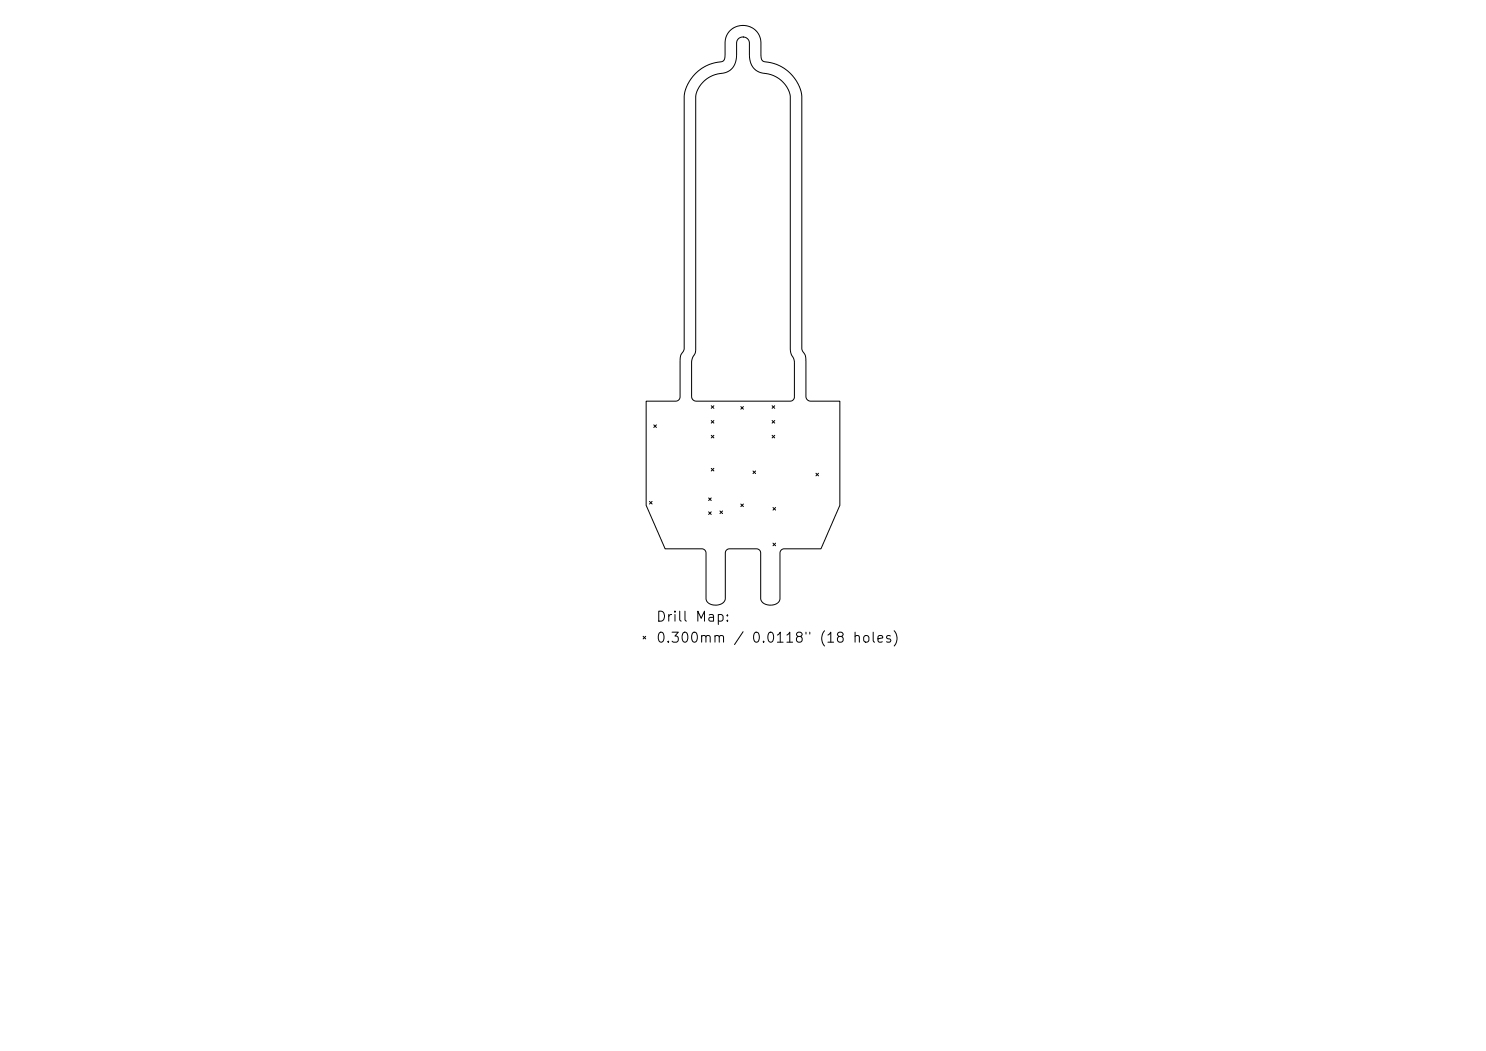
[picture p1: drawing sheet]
<svg xmlns="http://www.w3.org/2000/svg" width="297mm" height="210mm" viewBox="0 0 297 210" stroke-linecap="round" stroke-linejoin="round" font-family="sans-serif">
<defs><g id="words">
<g font-size="2">
<text x="131" y="124.7">Drill Map:</text>
<text x="131" y="128.9">0.300mm / 0.0118&quot; (18 holes)</text>
</g>
</g></defs>
<g fill="none" stroke="#000" stroke-width=".2">
<path d="M145.9 6.2a3.6 3.6 0 0 1 3.9-.9 3.6 3.6 0 0 1 2.3 3.3v3l.2 .5 .4 .2a8.1 8.1 0 0 1 7.6 7v50.4l.6 1.2 .1 .7 .1 7.7 .3 .6 .5 .3h6v20.8l-3.8 8.7h-7.4l-.7 .3-.1 .5v9.2l-.3 .6-.6 .4a2.07 2.07 0 0 1-3-1.1v-9.1l-.1-.5-.7-.3h-5.5l-.5 .2-.2 .6v9.2l-.3 .6-.7 .4a1.98 1.98 0 0 1-2.9-1.1v-9.1l-.1-.5-.7-.3h-7.4l-3.8-8.7v-20.8h6l.6-.3 .2-.6v-6.9a3.6 3.6 0 0 1 .8-2.5v-50.6a8.4 8.4 0 0 1 7.8-7.1l.2-.3 .2-.5 .1-3.5 .3-.9zM147.6 7.8l.5-.3 .5-.1 .5 .2 .5 .3 .2 .6v2.5a3.4 3.4 0 0 0 3.6 3.8 5.6 5.6 0 0 1 4.6 4.5v50.3a4.2 4.2 0 0 0 .7 2.2l.1 7.6-.2 .4-.3 .3-19.2 .1-.6-.3-.3-.6v-7l.4-1.2a1.95 1.95 0 0 0 .5-1.5v-50.3a6 6 0 0 1 5.8-4.8 3.3 3.3 0 0 0 2.3-3.5v-2.5zM130.7 84.9l.5 .5M131.2 84.9l-.5 .5M141.6 99.5l.6 .5M142.2 99.5l-.6 .5M142.2 81.1l.5 .5M142.2 84l.5 .5M142.2 87l.5 .5M142.2 93.6l.5 .5M142.7 81.1l-.5 .5M142.7 84l-.5 .5"/>
<path d="M142.7 87l-.5 .5M142.7 93.6l-.5 .5M148.1 81.2l.5 .6M148.6 81.2l-.5 .6M150.5 94.1l.5 .5M151 94.1l-.5 .5M154.3 81.1l.5 .5M154.3 84l.5 .5M154.3 87l.5 .5M154.8 81.1l-.5 .5M154.8 84l-.5 .5M154.8 87l-.5 .5"/>
<path d="M163.1 94.6l.5 .5M163.6 94.6l-.5 .5M129.8 100.2l.5 .5M130.3 100.2l-.5 .5M141.6 102.3l.6 .5M142.2 102.3l-.6 .5M143.9 102.1l.5 .5M144.4 102.1l-.5 .5M148.1 100.7l.5 .5M148.6 100.7l-.5 .5M154.5 101.4l.5 .5M154.5 108.5l.5 .6"/>
<path d="M155 101.4l-.5 .5M155 108.5l-.5 .6M128.5 127.1l.6 .6M129.1 127.1l-.6 .6"/>
</g>
<use href="#words"/>
</svg>
